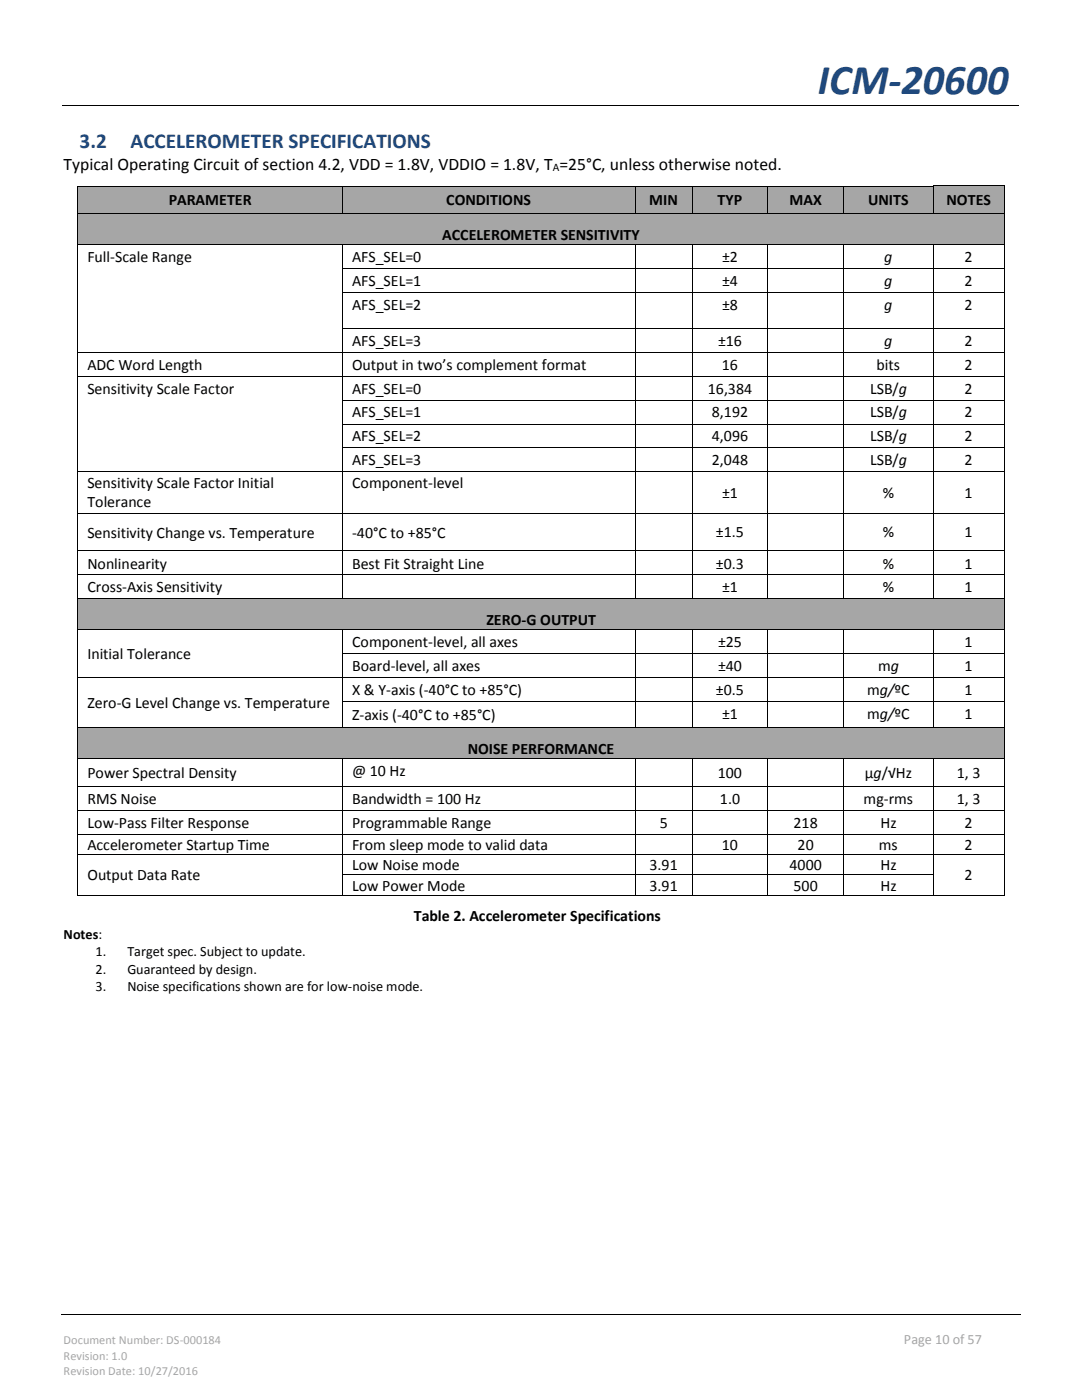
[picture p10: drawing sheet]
<svg xmlns="http://www.w3.org/2000/svg" width="216mm" height="279mm" viewBox="0 0 216 279" stroke-linecap="round" stroke-linejoin="round" font-family="sans-serif">
<defs><g id="words">
<text font-size="8.5" fill="#1f497d" x="163.2" y="18.7">ICM-20600</text>
<g font-size="4.2" fill="#1f497d">
<text x="15.9" y="29.5">3.2</text>
<text x="26" y="29.5">ACCELEROMETER SPECIFICATIONS</text>
</g>
<text font-size="3.5" x="12.7" y="34">Typical Operating Circuit of section 4.2, VDD = 1.8V, VDDIO = 1.8V, T =25°C, unless otherwise noted.</text>
<g font-size="3.2">
<text x="33.7" y="40.9">PARAMETER</text>
<text x="89" y="40.9">CONDITIONS</text>
<text x="129.6" y="40.9">MIN</text>
<text x="143.2" y="40.9">TYP</text>
<text x="157.5" y="40.9">MAX</text>
<text x="173.2" y="40.9">UNITS</text>
<text x="188.9" y="40.9">NOTES</text>
<text x="88.2" y="47.8">ACCELEROMETER SENSITIVITY</text>
<text x="17.4" y="52.2">Full-Scale Range</text>
<text x="70.2" y="52.2">AFS_SEL=0</text>
<text x="144.1" y="52.2">±2</text>
<text x="176.4" y="52.2">g</text>
<text x="192.5" y="52.2">2</text>
<text x="70.2" y="57">AFS_SEL=1</text>
<text x="144.1" y="57">±4</text>
<text x="176.4" y="57">g</text>
<text x="192.5" y="57">2</text>
<text x="70.2" y="61.8">AFS_SEL=2</text>
<text x="144.1" y="61.8">±8</text>
<text x="176.4" y="61.8">g</text>
<text x="192.5" y="61.8">2</text>
<text x="70.2" y="69.1">AFS_SEL=3</text>
<text x="143.3" y="69.1">±16</text>
<text x="176.4" y="69.1">g</text>
<text x="192.5" y="69.1">2</text>
<text x="17.4" y="73.8">ADC Word Length</text>
<text x="70.2" y="73.8">Output in two’s complement format</text>
<text x="144" y="73.8">16</text>
<text x="174.9" y="73.8">bits</text>
<text x="192.5" y="73.8">2</text>
<text x="17.4" y="78.6">Sensitivity Scale Factor</text>
<text x="70.2" y="78.6">AFS_SEL=0</text>
<text x="70.2" y="83.3">AFS_SEL=1</text>
<text x="141.2" y="78.6">16,384</text>
<text x="142.1" y="83.3">8,192</text>
<text x="173.6" y="78.6">LSB/g</text>
<text x="173.6" y="83.3">LSB/g</text>
<text x="192.5" y="78.6">2</text>
<text x="192.5" y="83.3">2</text>
<text x="70.2" y="88.1">AFS_SEL=2</text>
<text x="142.1" y="88.1">4,096</text>
<text x="173.6" y="88.1">LSB/g</text>
<text x="192.5" y="88.1">2</text>
<text x="70.2" y="92.9">AFS_SEL=3</text>
<text x="142.1" y="92.9">2,048</text>
<text x="173.6" y="92.9">LSB/g</text>
<text x="192.5" y="92.9">2</text>
<text x="17.4" y="97.4">Sensitivity Scale Factor Initial</text>
<text x="17.4" y="101.3">Tolerance</text>
<text x="70.2" y="97.4">Component-level</text>
<text x="144.1" y="99.3">±1</text>
<text x="176.1" y="99.3">%</text>
<text x="192.5" y="99.3">1</text>
<text x="17.4" y="107.3">Sensitivity Change vs. Temperature</text>
<text x="70.2" y="107.3">-40°C to +85°C</text>
<text x="142.9" y="107.2">±1.5</text>
<text x="176.1" y="107.2">%</text>
<text x="192.5" y="107.2">1</text>
<text x="17.4" y="113.5">Nonlinearity</text>
<text x="70.2" y="113.5">Best Fit Straight Line</text>
<text x="142.9" y="113.5">±0.3</text>
<text x="176.1" y="113.5">%</text>
<text x="192.5" y="113.5">1</text>
<text x="17.4" y="118.2">Cross-Axis Sensitivity</text>
<text x="144.1" y="118.2">±1</text>
<text x="176.1" y="118.2">%</text>
<text x="192.5" y="118.2">1</text>
<text x="97" y="124.7">ZERO-G OUTPUT</text>
<text x="17.4" y="131.5">Initial Tolerance</text>
<text x="70.2" y="129.1">Component-level, all axes</text>
<text x="143.3" y="129.1">±25</text>
<text x="192.5" y="129.1">1</text>
<text x="70.2" y="133.9">Board-level, all axes</text>
<text x="143.3" y="133.9">±40</text>
<text x="175.2" y="133.9">mg</text>
<text x="192.5" y="133.9">1</text>
<text x="17.4" y="141.3">Zero-G Level Change vs. Temperature</text>
<text x="70.2" y="138.7">X &amp; Y-axis (-40°C to +85°C)</text>
<text x="70.2" y="143.7">Z-axis (-40°C to +85°C)</text>
<text x="142.9" y="138.7">±0.5</text>
<text x="144.1" y="143.4">±1</text>
<text x="173.1" y="138.7">mg/ºC</text>
<text x="173.1" y="143.4">mg/ºC</text>
<text x="192.5" y="138.7">1</text>
<text x="192.5" y="143.4">1</text>
<text x="17.4" y="155.3">Power Spectral Density</text>
<text x="70.2" y="154.9">@ 10 Hz</text>
<text x="93.3" y="150.5">NOISE PERFORMANCE</text>
<text x="143.2" y="155.3">100</text>
<text x="172.6" y="155.3">µg/√Hz</text>
<text x="190.9" y="155.3">1, 3</text>
<text x="17.4" y="160.5">RMS Noise</text>
<text x="70.2" y="160.5">Bandwidth = 100 Hz</text>
<text x="143.7" y="160.5">1.0</text>
<text x="172.3" y="160.5">mg-rms</text>
<text x="190.9" y="160.5">1, 3</text>
<text x="17.4" y="165.3">Low-Pass Filter Response</text>
<text x="70.2" y="165.3">Programmable Range</text>
<text x="131.6" y="165.3">5</text>
<text x="158.4" y="165.3">218</text>
<text x="175.7" y="165.3">Hz</text>
<text x="192.5" y="165.3">2</text>
<text x="17.4" y="169.6">Accelerometer Startup Time</text>
<text x="70.2" y="169.6">From sleep mode to valid data</text>
<text x="70.2" y="173.7">Low Noise mode</text>
<text x="129.6" y="173.7">3.91</text>
<text x="144" y="169.6">10</text>
<text x="157.5" y="173.7">4000</text>
<text x="159.2" y="169.6">20</text>
<text x="175.4" y="169.6">ms</text>
<text x="175.7" y="173.7">Hz</text>
<text x="192.5" y="169.6">2</text>
<text x="17.4" y="175.7">Output Data Rate</text>
<text x="70.2" y="177.7">Low Power Mode</text>
<text x="129.6" y="177.7">3.91</text>
<text x="158.4" y="177.7">500</text>
<text x="175.7" y="177.7">Hz</text>
<text x="192.5" y="175.7">2</text>
<text x="82.6" y="183.9">Table 2. Accelerometer Specifications</text>
</g>
<g font-size="2.8">
<text x="12.7" y="187.4">Notes:</text>
<text x="19" y="190.9">1.</text>
<text x="25.4" y="190.9">Target spec. Subject to update.</text>
<text x="19" y="194.3">2.</text>
<text x="19" y="197.8">3.</text>
<text x="25.4" y="194.3">Guaranteed by design.</text>
<text x="25.4" y="197.8">Noise specifications shown are for low-noise mode.</text>
</g>
<text font-size="2.8" fill="#a6a6a6" x="180.4" y="268.3">Page 10 of 57</text>
<g font-size="2.5" fill="#a6a6a6">
<text x="12.7" y="268.3">Document Number: DS-000184</text>
<text x="12.7" y="271.4">Revision: 1.0</text>
<text x="12.7" y="274.4">Revision Date: 10/27/2016</text>
</g>
<text font-size="2.3" x="110.3" y="34.1">A</text>
</g></defs>
<path d="M12.4 21.1h190.8M12.2 262.4h191.5" fill="none" stroke="#000" stroke-width=".2"/>
<path d="M60.2 21h.1v.2h-.1z" fill-rule="evenodd" fill="#000"/>
<g fill="#a6a6a6">
<path d="M15.6 37.2h52.6v5.3h-52.6z" fill-rule="evenodd"/>
<path d="M17.4 37.2h49v5.3h-49z" fill-rule="evenodd"/>
<path d="M68.4 37.2h58.2v5.3h-58.2z" fill-rule="evenodd"/>
<path d="M70.2 37.2h54.6v5.3h-54.6z" fill-rule="evenodd"/>
<path d="M126.8 37.2h11.3v5.3h-11.3z" fill-rule="evenodd"/>
<path d="M128.6 37.2h7.7v5.3h-7.7z" fill-rule="evenodd"/>
<path d="M138.2 37.2h14.9v5.3h-14.9z" fill-rule="evenodd"/>
<path d="M140.1 37.2h11.2v5.3h-11.2z" fill-rule="evenodd"/>
<path d="M153.3 37.2h15v5.3h-15z" fill-rule="evenodd"/>
<path d="M155.1 37.2h11.4v5.3h-11.4z" fill-rule="evenodd"/>
<path d="M168.5 37.2h17.6v5.3h-17.6z" fill-rule="evenodd"/>
<path d="M170.3 37.2h14v5.3h-14z" fill-rule="evenodd"/>
<path d="M186.3 37.2h14.1v5.3h-14.1z" fill-rule="evenodd"/>
<path d="M188.1 37.2h10.4v5.3h-10.4z" fill-rule="evenodd"/>
</g>
<g fill="#000">
<path d="M15.5 37h.1v.2h-.1z" fill-rule="evenodd"/>
<path d="M15.5 37h.1v.2h-.1z" fill-rule="evenodd"/>
<path d="M68.2 37h.2v.2h-.2z" fill-rule="evenodd"/>
<path d="M126.6 37h.2v.2h-.2z" fill-rule="evenodd"/>
<path d="M138.1 37h.1v.2h-.1z" fill-rule="evenodd"/>
<path d="M153.1 37h.2v.2h-.2z" fill-rule="evenodd"/>
<path d="M168.3 37h.2v.2h-.2z" fill-rule="evenodd"/>
<path d="M186.1 37h.2v.2h-.2z" fill-rule="evenodd"/>
<path d="M186.1 37h.2v.2h-.2z" fill-rule="evenodd"/>
<path d="M200.4 37l.1 .2z" fill-rule="evenodd"/>
<path d="M200.4 37l.1 .1z" fill-rule="evenodd"/>
</g>
<g fill="none" stroke="#000" stroke-width=".2">
<path d="M15.5 37.2v5.3M15.6 37.1h52.6M68.3 37.2v5.3M68.4 37.1h58.2M126.7 37.2v5.3M126.8 37.1h11.3M138.2 37.2v5.3M138.2 37.1h14.9M153.2 37.2v5.3M153.3 37.1h15M168.4 37.2v5.3M168.5 37.1h17.6"/>
<path d="M186.2 37.2v5.3M186.3 37.1h14.1M200.4 37.2v5.3"/>
</g>
<path d="M186.3 37.2h14.1" fill="none" stroke="#a6a6a6" stroke-width=".2"/>
<g fill="#a6a6a6">
<path d="M15.6 42.7h184.8v6h-184.8z" fill-rule="evenodd"/>
<path d="M17.4 42.7h181.1v6h-181.1z" fill-rule="evenodd"/>
</g>
<g fill="#000">
<path d="M15.5 42.5h.1v.2h-.1z" fill-rule="evenodd"/>
<path d="M15.5 48.7h.1v.2h-.1z" fill-rule="evenodd"/>
<path d="M15.5 53.4h.1v.2h-.1z" fill-rule="evenodd"/>
<path d="M15.5 58.2h.1v.2h-.1z" fill-rule="evenodd"/>
<path d="M68.2 42.5h.2v.2h-.2z" fill-rule="evenodd"/>
<path d="M68.2 48.7h.2v.2h-.2z" fill-rule="evenodd"/>
<path d="M68.2 53.4h.2v.2h-.2z" fill-rule="evenodd"/>
<path d="M68.2 58.2h.2v.2h-.2z" fill-rule="evenodd"/>
<path d="M126.6 42.5h.2v.2h-.2z" fill-rule="evenodd"/>
<path d="M126.6 48.7h.2v.2h-.2z" fill-rule="evenodd"/>
<path d="M126.6 53.4h.2v.2h-.2z" fill-rule="evenodd"/>
<path d="M126.6 58.2h.2v.2h-.2z" fill-rule="evenodd"/>
<path d="M138.1 42.5h.1v.2h-.1z" fill-rule="evenodd"/>
<path d="M138.1 48.7h.1v.2h-.1z" fill-rule="evenodd"/>
<path d="M138.1 53.4h.1v.2h-.1z" fill-rule="evenodd"/>
<path d="M138.1 58.2h.1v.2h-.1z" fill-rule="evenodd"/>
<path d="M153.1 42.5h.2v.2h-.2z" fill-rule="evenodd"/>
<path d="M153.1 48.7h.2v.2h-.2z" fill-rule="evenodd"/>
<path d="M153.1 53.4h.2v.2h-.2z" fill-rule="evenodd"/>
<path d="M153.1 58.2h.2v.2h-.2z" fill-rule="evenodd"/>
<path d="M168.3 42.5h.2v.2h-.2z" fill-rule="evenodd"/>
<path d="M168.3 48.7h.2v.2h-.2z" fill-rule="evenodd"/>
<path d="M168.3 53.4h.2v.2h-.2z" fill-rule="evenodd"/>
<path d="M168.3 58.2h.2v.2h-.2z" fill-rule="evenodd"/>
<path d="M186.1 42.5h.2v.2h-.2z" fill-rule="evenodd"/>
<path d="M186.1 48.7h.2v.2h-.2z" fill-rule="evenodd"/>
<path d="M186.1 53.4h.2v.2h-.2z" fill-rule="evenodd"/>
<path d="M186.1 58.2h.2v.2h-.2z" fill-rule="evenodd"/>
<path d="M200.4 42.5h.1v.2h-.1z" fill-rule="evenodd"/>
<path d="M200.4 42.5h.1v.2h-.1z" fill-rule="evenodd"/>
<path d="M200.4 48.7h.1v.2h-.1z" fill-rule="evenodd"/>
<path d="M200.4 53.4h.1v.2h-.1z" fill-rule="evenodd"/>
<path d="M200.4 58.2h.1v.2h-.1z" fill-rule="evenodd"/>
<path d="M15.5 65.5h.1v.2h-.1z" fill-rule="evenodd"/>
<path d="M15.5 70.3h.1v.1h-.1z" fill-rule="evenodd"/>
<path d="M15.5 75h.1v.2h-.1z" fill-rule="evenodd"/>
<path d="M15.5 79.8h.1v.1h-.1z" fill-rule="evenodd"/>
<path d="M68.2 65.5h.2v.2h-.2z" fill-rule="evenodd"/>
<path d="M68.2 70.3h.2v.1h-.2z" fill-rule="evenodd"/>
<path d="M68.2 75h.2v.2h-.2z" fill-rule="evenodd"/>
<path d="M68.2 79.8h.2v.1h-.2z" fill-rule="evenodd"/>
<path d="M126.6 65.5h.2v.2h-.2z" fill-rule="evenodd"/>
<path d="M126.6 70.3h.2v.1h-.2z" fill-rule="evenodd"/>
<path d="M126.6 75h.2v.2h-.2z" fill-rule="evenodd"/>
<path d="M126.6 79.8h.2v.1h-.2z" fill-rule="evenodd"/>
<path d="M138.1 65.5h.1v.2h-.1z" fill-rule="evenodd"/>
<path d="M138.1 70.3h.1v.1h-.1z" fill-rule="evenodd"/>
<path d="M138.1 75h.1v.2h-.1z" fill-rule="evenodd"/>
<path d="M138.1 79.8h.1v.1h-.1z" fill-rule="evenodd"/>
<path d="M153.1 65.5h.2v.2h-.2z" fill-rule="evenodd"/>
<path d="M153.1 70.3h.2v.1h-.2z" fill-rule="evenodd"/>
<path d="M153.1 75h.2v.2h-.2z" fill-rule="evenodd"/>
<path d="M153.1 79.8h.2v.1h-.2z" fill-rule="evenodd"/>
<path d="M168.3 65.5h.2v.2h-.2z" fill-rule="evenodd"/>
<path d="M168.3 70.3h.2v.1h-.2z" fill-rule="evenodd"/>
<path d="M168.3 75h.2v.2h-.2z" fill-rule="evenodd"/>
<path d="M168.3 79.8h.2v.1h-.2z" fill-rule="evenodd"/>
<path d="M186.1 65.5h.2v.2h-.2z" fill-rule="evenodd"/>
<path d="M186.1 70.3h.2v.1h-.2z" fill-rule="evenodd"/>
<path d="M186.1 75h.2v.2h-.2z" fill-rule="evenodd"/>
<path d="M186.1 79.8h.2v.1h-.2z" fill-rule="evenodd"/>
<path d="M200.4 65.5h.1v.2h-.1z" fill-rule="evenodd"/>
<path d="M200.4 70.3h.1v.1h-.1z" fill-rule="evenodd"/>
<path d="M200.4 75h.1v.2h-.1z" fill-rule="evenodd"/>
<path d="M200.4 79.8h.1v.1h-.1z" fill-rule="evenodd"/>
<path d="M15.5 84.5h.1v.2h-.1z" fill-rule="evenodd"/>
<path d="M15.5 89.3h.1v.2h-.1z" fill-rule="evenodd"/>
<path d="M15.5 94h.1v.2h-.1z" fill-rule="evenodd"/>
<path d="M68.2 84.5h.2v.2h-.2z" fill-rule="evenodd"/>
<path d="M68.2 89.3h.2v.2h-.2z" fill-rule="evenodd"/>
<path d="M68.2 94h.2v.2h-.2z" fill-rule="evenodd"/>
<path d="M126.6 84.5h.2v.2h-.2z" fill-rule="evenodd"/>
<path d="M126.6 89.3h.2v.2h-.2z" fill-rule="evenodd"/>
<path d="M126.6 94h.2v.2h-.2z" fill-rule="evenodd"/>
<path d="M138.1 84.5h.1v.2h-.1z" fill-rule="evenodd"/>
<path d="M138.1 89.3h.1v.2h-.1z" fill-rule="evenodd"/>
<path d="M138.1 94h.1v.2h-.1z" fill-rule="evenodd"/>
<path d="M153.1 84.5h.2v.2h-.2z" fill-rule="evenodd"/>
<path d="M153.1 89.3h.2v.2h-.2z" fill-rule="evenodd"/>
<path d="M153.1 94h.2v.2h-.2z" fill-rule="evenodd"/>
<path d="M168.3 84.5h.2v.2h-.2z" fill-rule="evenodd"/>
<path d="M168.3 89.3h.2v.2h-.2z" fill-rule="evenodd"/>
<path d="M168.3 94h.2v.2h-.2z" fill-rule="evenodd"/>
<path d="M186.1 84.5h.2v.2h-.2z" fill-rule="evenodd"/>
<path d="M186.1 89.3h.2v.2h-.2z" fill-rule="evenodd"/>
<path d="M186.1 94h.2v.2h-.2z" fill-rule="evenodd"/>
<path d="M200.4 84.5h.1v.2h-.1z" fill-rule="evenodd"/>
<path d="M200.4 89.3h.1v.2h-.1z" fill-rule="evenodd"/>
<path d="M200.4 94h.1v.2h-.1z" fill-rule="evenodd"/>
<path d="M15.5 102.3h.1v.2h-.1z" fill-rule="evenodd"/>
<path d="M15.5 109.9h.1v.1h-.1z" fill-rule="evenodd"/>
<path d="M15.5 114.7h.1v.1h-.1z" fill-rule="evenodd"/>
<path d="M68.2 102.3h.2v.2h-.2z" fill-rule="evenodd"/>
<path d="M68.2 109.9h.2v.1h-.2z" fill-rule="evenodd"/>
<path d="M68.2 114.7h.2v.1h-.2z" fill-rule="evenodd"/>
<path d="M126.6 102.3h.2v.2h-.2z" fill-rule="evenodd"/>
<path d="M126.6 109.9h.2v.1h-.2z" fill-rule="evenodd"/>
<path d="M126.6 114.7h.2v.1h-.2z" fill-rule="evenodd"/>
<path d="M138.1 102.3h.1v.2h-.1z" fill-rule="evenodd"/>
<path d="M138.1 109.9h.1v.1h-.1z" fill-rule="evenodd"/>
<path d="M138.1 114.7h.1v.1h-.1z" fill-rule="evenodd"/>
<path d="M153.1 102.3h.2v.2h-.2z" fill-rule="evenodd"/>
<path d="M153.1 109.9h.2v.1h-.2z" fill-rule="evenodd"/>
<path d="M153.1 114.7h.2v.1h-.2z" fill-rule="evenodd"/>
<path d="M168.3 102.3h.2v.2h-.2z" fill-rule="evenodd"/>
<path d="M168.3 109.9h.2v.1h-.2z" fill-rule="evenodd"/>
<path d="M168.3 114.7h.2v.1h-.2z" fill-rule="evenodd"/>
<path d="M186.1 102.3h.2v.2h-.2z" fill-rule="evenodd"/>
<path d="M186.1 109.9h.2v.1h-.2z" fill-rule="evenodd"/>
<path d="M186.1 114.7h.2v.1h-.2z" fill-rule="evenodd"/>
<path d="M200.4 102.3h.1v.2h-.1z" fill-rule="evenodd"/>
<path d="M200.4 109.9h.1v.1h-.1z" fill-rule="evenodd"/>
<path d="M200.4 114.7h.1v.1h-.1z" fill-rule="evenodd"/>
</g>
<g fill="none" stroke="#000" stroke-width=".2">
<path d="M15.5 42.7v6M15.5 48.9v4.5M15.5 53.6v4.6M15.5 58.4v7.1M15.6 42.6h52.6M15.6 48.8h52.6M68.3 48.9v4.5M68.3 53.6v4.6M68.3 58.4v7.1M68.4 42.6h58.2M68.4 48.8h58.2M68.4 53.5h58.2"/>
<path d="M68.4 58.3h58.2M126.7 48.9v4.5M126.7 53.6v4.6M126.7 58.4v7.1M126.8 42.6h11.3M126.8 48.8h11.3M126.8 53.5h11.3M126.8 58.3h11.3M138.2 48.9v4.5M138.2 53.6v4.6M138.2 58.4v7.1M138.2 42.6h14.9"/>
<path d="M138.2 48.8h14.9M138.2 53.5h14.9M138.2 58.3h14.9M153.2 48.9v4.5M153.2 53.6v4.6M153.2 58.4v7.1M153.3 42.6h15M153.3 48.8h15M153.3 53.5h15M153.3 58.3h15M168.4 48.9v4.5M168.4 53.6v4.6"/>
<path d="M168.4 58.4v7.1M168.5 42.6h17.6M168.5 48.8h17.6M168.5 53.5h17.6M168.5 58.3h17.6M186.2 48.9v4.5M186.2 53.6v4.6M186.2 58.4v7.1M186.3 42.6h14.1M186.3 48.8h14.1M186.3 53.5h14.1M186.3 58.3h14.1"/>
<path d="M200.4 42.7v6M200.4 48.9v4.5M200.4 53.6v4.6M200.4 58.4v7.1M15.5 65.7v4.6M15.5 70.4v4.6M15.5 75.2v4.6M15.5 79.9v4.6M15.6 70.4h52.6M15.6 75.1h52.6M68.3 65.7v4.6M68.3 70.4v4.6"/>
<path d="M68.3 75.2v4.6M68.3 79.9v4.6M68.4 65.6h58.2M68.4 70.4h58.2M68.4 75.1h58.2M68.4 79.8h58.2M126.7 65.7v4.6M126.7 70.4v4.6M126.7 75.2v4.6M126.7 79.9v4.6M126.8 65.6h11.3M126.8 70.4h11.3"/>
<path d="M126.8 75.1h11.3M126.8 79.8h11.3M138.2 65.7v4.6M138.2 70.4v4.6M138.2 75.2v4.6M138.2 79.9v4.6M138.2 65.6h14.9M138.2 70.4h14.9M138.2 75.1h14.9M138.2 79.8h14.9M153.2 65.7v4.6M153.2 70.4v4.6"/>
<path d="M153.2 75.2v4.6M153.2 79.9v4.6M153.3 65.6h15M153.3 70.4h15M153.3 75.1h15M153.3 79.8h15M168.4 65.7v4.6M168.4 70.4v4.6M168.4 75.2v4.6M168.4 79.9v4.6M168.5 65.6h17.6M168.5 70.4h17.6"/>
<path d="M168.5 75.1h17.6M168.5 79.8h17.6M186.2 65.7v4.6M186.2 70.4v4.6M186.2 75.2v4.6M186.2 79.9v4.6M186.3 65.6h14.1M186.3 70.4h14.1M186.3 75.1h14.1M186.3 79.8h14.1M200.4 65.7v4.6M200.4 70.4v4.6"/>
<path d="M200.4 75.2v4.6M200.4 79.9v4.6M15.5 84.7v4.6M15.5 89.5v4.5M15.5 94.2v8.1M15.6 94.1h52.6M68.3 84.7v4.6M68.3 89.5v4.5M68.3 94.2v8.1M68.4 84.6h58.2M68.4 89.4h58.2M68.4 94.1h58.2"/>
<path d="M126.7 84.7v4.6M126.7 89.5v4.5M126.7 94.2v8.1M126.8 84.6h11.3M126.8 89.4h11.3M126.8 94.1h11.3M138.2 84.7v4.6M138.2 89.5v4.5M138.2 94.2v8.1M138.2 84.6h14.9M138.2 89.4h14.9M138.2 94.1h14.9"/>
<path d="M153.2 84.7v4.6M153.2 89.5v4.5M153.2 94.2v8.1M153.3 84.6h15M153.3 89.4h15M153.3 94.1h15M168.4 84.7v4.6M168.4 89.5v4.5M168.4 94.2v8.1M168.5 84.6h17.6M168.5 89.4h17.6M168.5 94.1h17.6"/>
<path d="M186.2 84.7v4.6M186.2 89.5v4.5M186.2 94.2v8.1M186.3 84.6h14.1M186.3 89.4h14.1M186.3 94.1h14.1M200.4 84.7v4.6M200.4 89.5v4.5M200.4 94.2v8.1M15.5 102.5v7.4M15.5 110v4.7M15.5 114.8v4.6"/>
<path d="M15.6 102.4h52.6M15.6 110h52.6M15.6 114.7h52.6M68.3 102.5v7.4M68.3 110v4.7M68.3 114.8v4.6M68.4 102.4h58.2M68.4 110h58.2M68.4 114.7h58.2M126.7 102.5v7.4M126.7 110v4.7M126.7 114.8v4.6"/>
<path d="M126.8 102.4h11.3M126.8 110h11.3M126.8 114.7h11.3M138.2 102.5v7.4M138.2 110v4.7M138.2 114.8v4.6M138.2 102.4h14.9M138.2 110h14.9M138.2 114.7h14.9M153.2 102.5v7.4M153.2 110v4.7M153.2 114.8v4.6"/>
<path d="M153.3 102.4h15M153.3 110h15M153.3 114.7h15M168.4 102.5v7.4M168.4 110v4.7M168.4 114.8v4.6M168.5 102.4h17.6M168.5 110h17.6M168.5 114.7h17.6M186.2 102.5v7.4M186.2 110v4.7M186.2 114.8v4.6"/>
<path d="M186.3 102.4h14.1M186.3 110h14.1M186.3 114.7h14.1M200.4 102.5v7.4M200.4 110v4.7M200.4 114.8v4.6"/>
</g>
<g fill="#a6a6a6">
<path d="M15.6 119.6h184.8v6h-184.8z" fill-rule="evenodd"/>
<path d="M17.4 119.6h181.1v6h-181.1z" fill-rule="evenodd"/>
</g>
<g fill="#000">
<path d="M15.5 119.4h.1v.2h-.1z" fill-rule="evenodd"/>
<path d="M68.2 119.4h.2v.2h-.2z" fill-rule="evenodd"/>
<path d="M126.6 119.4h.2v.2h-.2z" fill-rule="evenodd"/>
<path d="M138.1 119.4h.1v.2h-.1z" fill-rule="evenodd"/>
<path d="M153.1 119.4h.2v.2h-.2z" fill-rule="evenodd"/>
<path d="M168.3 119.4h.2v.2h-.2z" fill-rule="evenodd"/>
<path d="M186.1 119.4h.2v.2h-.2z" fill-rule="evenodd"/>
<path d="M200.4 119.4h.1v.2h-.1z" fill-rule="evenodd"/>
<path d="M15.5 125.6h.1v.1h-.1z" fill-rule="evenodd"/>
<path d="M15.5 130.3h.1v.2h-.1z" fill-rule="evenodd"/>
<path d="M15.5 135.1h.1v.2h-.1z" fill-rule="evenodd"/>
<path d="M68.2 125.6h.2v.1h-.2z" fill-rule="evenodd"/>
<path d="M68.2 130.3h.2v.2h-.2z" fill-rule="evenodd"/>
<path d="M68.2 135.1h.2v.2h-.2z" fill-rule="evenodd"/>
<path d="M126.6 125.6h.2v.1h-.2z" fill-rule="evenodd"/>
<path d="M126.6 130.3h.2v.2h-.2z" fill-rule="evenodd"/>
<path d="M126.6 135.1h.2v.2h-.2z" fill-rule="evenodd"/>
<path d="M138.1 125.6h.1v.1h-.1z" fill-rule="evenodd"/>
<path d="M138.1 130.3h.1v.2h-.1z" fill-rule="evenodd"/>
<path d="M138.1 135.1h.1v.2h-.1z" fill-rule="evenodd"/>
<path d="M153.1 125.6h.2v.1h-.2z" fill-rule="evenodd"/>
<path d="M153.1 130.3h.2v.2h-.2z" fill-rule="evenodd"/>
<path d="M153.1 135.1h.2v.2h-.2z" fill-rule="evenodd"/>
<path d="M168.3 125.6h.2v.1h-.2z" fill-rule="evenodd"/>
<path d="M168.3 130.3h.2v.2h-.2z" fill-rule="evenodd"/>
<path d="M168.3 135.1h.2v.2h-.2z" fill-rule="evenodd"/>
<path d="M186.1 125.6h.2v.1h-.2z" fill-rule="evenodd"/>
<path d="M186.1 130.3h.2v.2h-.2z" fill-rule="evenodd"/>
<path d="M186.1 135.1h.2v.2h-.2z" fill-rule="evenodd"/>
<path d="M200.4 125.6h.1v.1h-.1z" fill-rule="evenodd"/>
<path d="M200.4 130.3h.1v.2h-.1z" fill-rule="evenodd"/>
<path d="M200.4 135.1h.1v.2h-.1z" fill-rule="evenodd"/>
<path d="M15.5 139.8h.1v.2h-.1z" fill-rule="evenodd"/>
<path d="M68.2 139.8h.2v.2h-.2z" fill-rule="evenodd"/>
<path d="M126.6 139.8h.2v.2h-.2z" fill-rule="evenodd"/>
<path d="M138.1 139.8h.1v.2h-.1z" fill-rule="evenodd"/>
<path d="M153.1 139.8h.2v.2h-.2z" fill-rule="evenodd"/>
<path d="M168.3 139.8h.2v.2h-.2z" fill-rule="evenodd"/>
<path d="M186.1 139.8h.2v.2h-.2z" fill-rule="evenodd"/>
<path d="M200.4 139.8h.1v.2h-.1z" fill-rule="evenodd"/>
</g>
<g fill="none" stroke="#000" stroke-width=".2">
<path d="M15.5 119.6v6M15.6 119.5h52.6M68.4 119.5h58.2M126.8 119.5h11.3M138.2 119.5h14.9M153.3 119.5h15M168.5 119.5h17.6M186.3 119.5h14.1M200.4 119.6v6M15.5 125.7v4.6M15.5 130.5v4.6M15.5 135.3v4.5"/>
<path d="M15.6 125.7h52.6M15.6 135.2h52.6M68.3 125.7v4.6M68.3 130.5v4.6M68.3 135.3v4.5M68.4 125.7h58.2M68.4 130.4h58.2M68.4 135.2h58.2M68.4 139.9h58.2M126.7 125.7v4.6M126.7 130.5v4.6M126.7 135.3v4.5"/>
<path d="M126.8 125.7h11.3M126.8 130.4h11.3M126.8 135.2h11.3M126.8 139.9h11.3M138.2 125.7v4.6M138.2 130.5v4.6M138.2 135.3v4.5M138.2 125.7h14.9M138.2 130.4h14.9M138.2 135.2h14.9M138.2 139.9h14.9M153.2 125.7v4.6"/>
<path d="M153.2 130.5v4.6M153.2 135.3v4.5M153.3 125.7h15M153.3 130.4h15M153.3 135.2h15M153.3 139.9h15M168.4 125.7v4.6M168.4 130.5v4.6M168.4 135.3v4.5M168.5 125.7h17.6M168.5 130.4h17.6M168.5 135.2h17.6"/>
<path d="M168.5 139.9h17.6M186.2 125.7v4.6M186.2 130.5v4.6M186.2 135.3v4.5M186.3 125.7h14.1M186.3 130.4h14.1M186.3 135.2h14.1M186.3 139.9h14.1M200.4 125.7v4.6M200.4 130.5v4.6M200.4 135.3v4.5M15.5 140v5.2"/>
<path d="M68.3 140v5.2M126.7 140v5.2M138.2 140v5.2M153.2 140v5.2M168.4 140v5.2M186.2 140v5.2M200.4 140v5.2"/>
</g>
<g fill="#a6a6a6">
<path d="M15.6 145.3h184.8v6.1h-184.8z" fill-rule="evenodd"/>
<path d="M17.4 145.3h181.1v6.1h-181.1z" fill-rule="evenodd"/>
</g>
<g fill="#000">
<path d="M15.5 145.2h.1v.1h-.1z" fill-rule="evenodd"/>
<path d="M15.5 151.4h.1v.1h-.1z" fill-rule="evenodd"/>
<path d="M15.5 156.9h.1v.2h-.1z" fill-rule="evenodd"/>
<path d="M68.2 145.2h.2v.1h-.2z" fill-rule="evenodd"/>
<path d="M68.2 151.4h.2v.1h-.2z" fill-rule="evenodd"/>
<path d="M68.2 156.9h.2v.2h-.2z" fill-rule="evenodd"/>
<path d="M126.6 145.2h.2v.1h-.2z" fill-rule="evenodd"/>
<path d="M126.6 151.4h.2v.1h-.2z" fill-rule="evenodd"/>
<path d="M126.6 156.9h.2v.2h-.2z" fill-rule="evenodd"/>
<path d="M138.1 145.2h.1v.1h-.1z" fill-rule="evenodd"/>
<path d="M138.1 151.4h.1v.1h-.1z" fill-rule="evenodd"/>
<path d="M138.1 156.9h.1v.2h-.1z" fill-rule="evenodd"/>
<path d="M153.1 145.2h.2v.1h-.2z" fill-rule="evenodd"/>
<path d="M153.1 151.4h.2v.1h-.2z" fill-rule="evenodd"/>
<path d="M153.1 156.9h.2v.2h-.2z" fill-rule="evenodd"/>
<path d="M168.3 145.2h.2v.1h-.2z" fill-rule="evenodd"/>
<path d="M168.3 151.4h.2v.1h-.2z" fill-rule="evenodd"/>
<path d="M168.3 156.9h.2v.2h-.2z" fill-rule="evenodd"/>
<path d="M186.1 145.2h.2v.1h-.2z" fill-rule="evenodd"/>
<path d="M186.1 151.4h.2v.1h-.2z" fill-rule="evenodd"/>
<path d="M186.1 156.9h.2v.2h-.2z" fill-rule="evenodd"/>
<path d="M200.4 145.2h.1v.1h-.1z" fill-rule="evenodd"/>
<path d="M200.4 151.4h.1v.1h-.1z" fill-rule="evenodd"/>
<path d="M200.4 156.9h.1v.2h-.1z" fill-rule="evenodd"/>
<path d="M15.5 161.7h.1v.2h-.1z" fill-rule="evenodd"/>
<path d="M15.5 166.4h.1v.2h-.1z" fill-rule="evenodd"/>
<path d="M15.5 170.5h.1v.2h-.1z" fill-rule="evenodd"/>
<path d="M15.5 174.5h.1v.2h-.1z" fill-rule="evenodd"/>
<path d="M68.2 161.7h.2v.2h-.2z" fill-rule="evenodd"/>
<path d="M68.2 166.4h.2v.2h-.2z" fill-rule="evenodd"/>
<path d="M68.2 170.5h.2v.2h-.2z" fill-rule="evenodd"/>
<path d="M68.2 174.5h.2v.2h-.2z" fill-rule="evenodd"/>
<path d="M68.2 178.6h.2v.2h-.2z" fill-rule="evenodd"/>
<path d="M68.2 178.6h.2v.2h-.2z" fill-rule="evenodd"/>
<path d="M126.6 161.7h.2v.2h-.2z" fill-rule="evenodd"/>
<path d="M126.6 166.4h.2v.2h-.2z" fill-rule="evenodd"/>
<path d="M126.6 170.5h.2v.2h-.2z" fill-rule="evenodd"/>
<path d="M126.6 174.5h.2v.2h-.2z" fill-rule="evenodd"/>
<path d="M126.6 178.6h.2v.2h-.2z" fill-rule="evenodd"/>
<path d="M138.1 161.7h.1v.2h-.1z" fill-rule="evenodd"/>
<path d="M138.1 166.4h.1v.2h-.1z" fill-rule="evenodd"/>
<path d="M138.1 170.5h.1v.2h-.1z" fill-rule="evenodd"/>
<path d="M138.1 174.5h.1v.2h-.1z" fill-rule="evenodd"/>
<path d="M138.1 178.6h.1v.2h-.1z" fill-rule="evenodd"/>
<path d="M153.1 161.7h.2v.2h-.2z" fill-rule="evenodd"/>
<path d="M153.1 166.4h.2v.2h-.2z" fill-rule="evenodd"/>
<path d="M153.1 170.5h.2v.2h-.2z" fill-rule="evenodd"/>
<path d="M153.1 174.5h.2v.2h-.2z" fill-rule="evenodd"/>
<path d="M153.1 178.6h.2v.2h-.2z" fill-rule="evenodd"/>
<path d="M168.3 161.7h.2v.2h-.2z" fill-rule="evenodd"/>
<path d="M168.3 166.4h.2v.2h-.2z" fill-rule="evenodd"/>
<path d="M168.3 170.5h.2v.2h-.2z" fill-rule="evenodd"/>
<path d="M168.3 174.5h.2v.2h-.2z" fill-rule="evenodd"/>
<path d="M168.3 178.6h.2v.2h-.2z" fill-rule="evenodd"/>
<path d="M186.1 161.7h.2v.2h-.2z" fill-rule="evenodd"/>
<path d="M186.1 166.4h.2v.2h-.2z" fill-rule="evenodd"/>
<path d="M186.1 170.5h.2v.2h-.2z" fill-rule="evenodd"/>
<path d="M186.1 174.5h.2v.2h-.2z" fill-rule="evenodd"/>
<path d="M186.1 178.6h.2v.2h-.2z" fill-rule="evenodd"/>
<path d="M186.1 178.6h.2v.2h-.2z" fill-rule="evenodd"/>
<path d="M200.4 161.7h.1v.2h-.1z" fill-rule="evenodd"/>
<path d="M200.4 166.4h.1v.2h-.1z" fill-rule="evenodd"/>
<path d="M200.4 170.5h.1v.2h-.1z" fill-rule="evenodd"/>
<path d="M200.4 174.5h.1v.2h-.1z" fill-rule="evenodd"/>
<path d="M200.4 178.6l.1 .1z" fill-rule="evenodd"/>
</g>
<g fill="none" stroke="#000" stroke-width=".2">
<path d="M15.5 145.3v6.1M15.5 151.5v5.4M15.5 157.1v4.6M15.6 145.3h52.6M15.6 151.4h52.6M15.6 157h52.6M68.3 151.5v5.4M68.3 157.1v4.6M68.4 145.3h58.2M68.4 151.4h58.2M68.4 157h58.2M126.7 151.5v5.4"/>
<path d="M126.7 157.1v4.6M126.8 145.3h11.3M126.8 151.4h11.3M126.8 157h11.3M138.2 151.5v5.4M138.2 157.1v4.6M138.2 145.3h14.9M138.2 151.4h14.9M138.2 157h14.9M153.2 151.5v5.4M153.2 157.1v4.6M153.3 145.3h15"/>
<path d="M153.3 151.4h15M153.3 157h15M168.4 151.5v5.4M168.4 157.1v4.6M168.5 145.3h17.6M168.5 151.4h17.6M168.5 157h17.6M186.2 151.5v5.4M186.2 157.1v4.6M186.3 145.3h14.1M186.3 151.4h14.1M186.3 157h14.1"/>
<path d="M200.4 145.3v6.1M200.4 151.5v5.4M200.4 157.1v4.6M15.5 178.6h52.7M15.5 161.9v4.5M15.5 166.6v3.9M15.5 170.7v3.8M15.5 174.7v3.9M15.6 161.8h52.6M15.6 166.5h52.6M15.6 170.5h52.6M68.3 161.9v4.5"/>
<path d="M68.3 166.6v3.9M68.3 170.7v3.8M68.3 174.7v3.9M68.4 161.8h58.2M68.4 166.5h58.2M68.4 170.6h58.2M68.4 174.6h58.2M68.4 178.7h58.2M126.7 161.9v4.5M126.7 166.6v3.9M126.7 170.7v3.8M126.7 174.7v3.9"/>
<path d="M126.8 161.8h11.3M126.8 166.5h11.3M126.8 170.6h11.3M126.8 174.6h11.3M126.8 178.7h11.3M138.2 161.9v4.5M138.2 166.6v3.9M138.2 170.7v3.8M138.2 174.7v3.9M138.2 161.8h14.9M138.2 166.5h14.9M138.2 170.6h14.9"/>
<path d="M138.2 174.6h14.9M138.2 178.7h14.9M153.2 161.9v4.5M153.2 166.6v3.9M153.2 170.7v3.8M153.2 174.7v3.9M153.3 161.8h15M153.3 166.5h15M153.3 170.6h15M153.3 174.6h15M153.3 178.7h15M168.4 161.9v4.5"/>
<path d="M168.4 166.6v3.9M168.4 170.7v3.8M168.4 174.7v3.9M168.5 161.8h17.6M168.5 166.5h17.6M168.5 170.6h17.6M168.5 174.6h17.6M168.5 178.7h17.6M186.2 161.9v4.5M186.2 166.6v3.9M186.2 170.7v3.8M186.2 174.7v3.9"/>
<path d="M186.3 161.8h14.1M186.3 166.5h14.1M186.3 170.6h14.1M186.3 178.6h14.1M200.4 161.9v4.5M200.4 166.6v3.9M200.4 170.7v3.8M200.4 174.7v3.9"/>
</g>
<use href="#words"/>
</svg>
